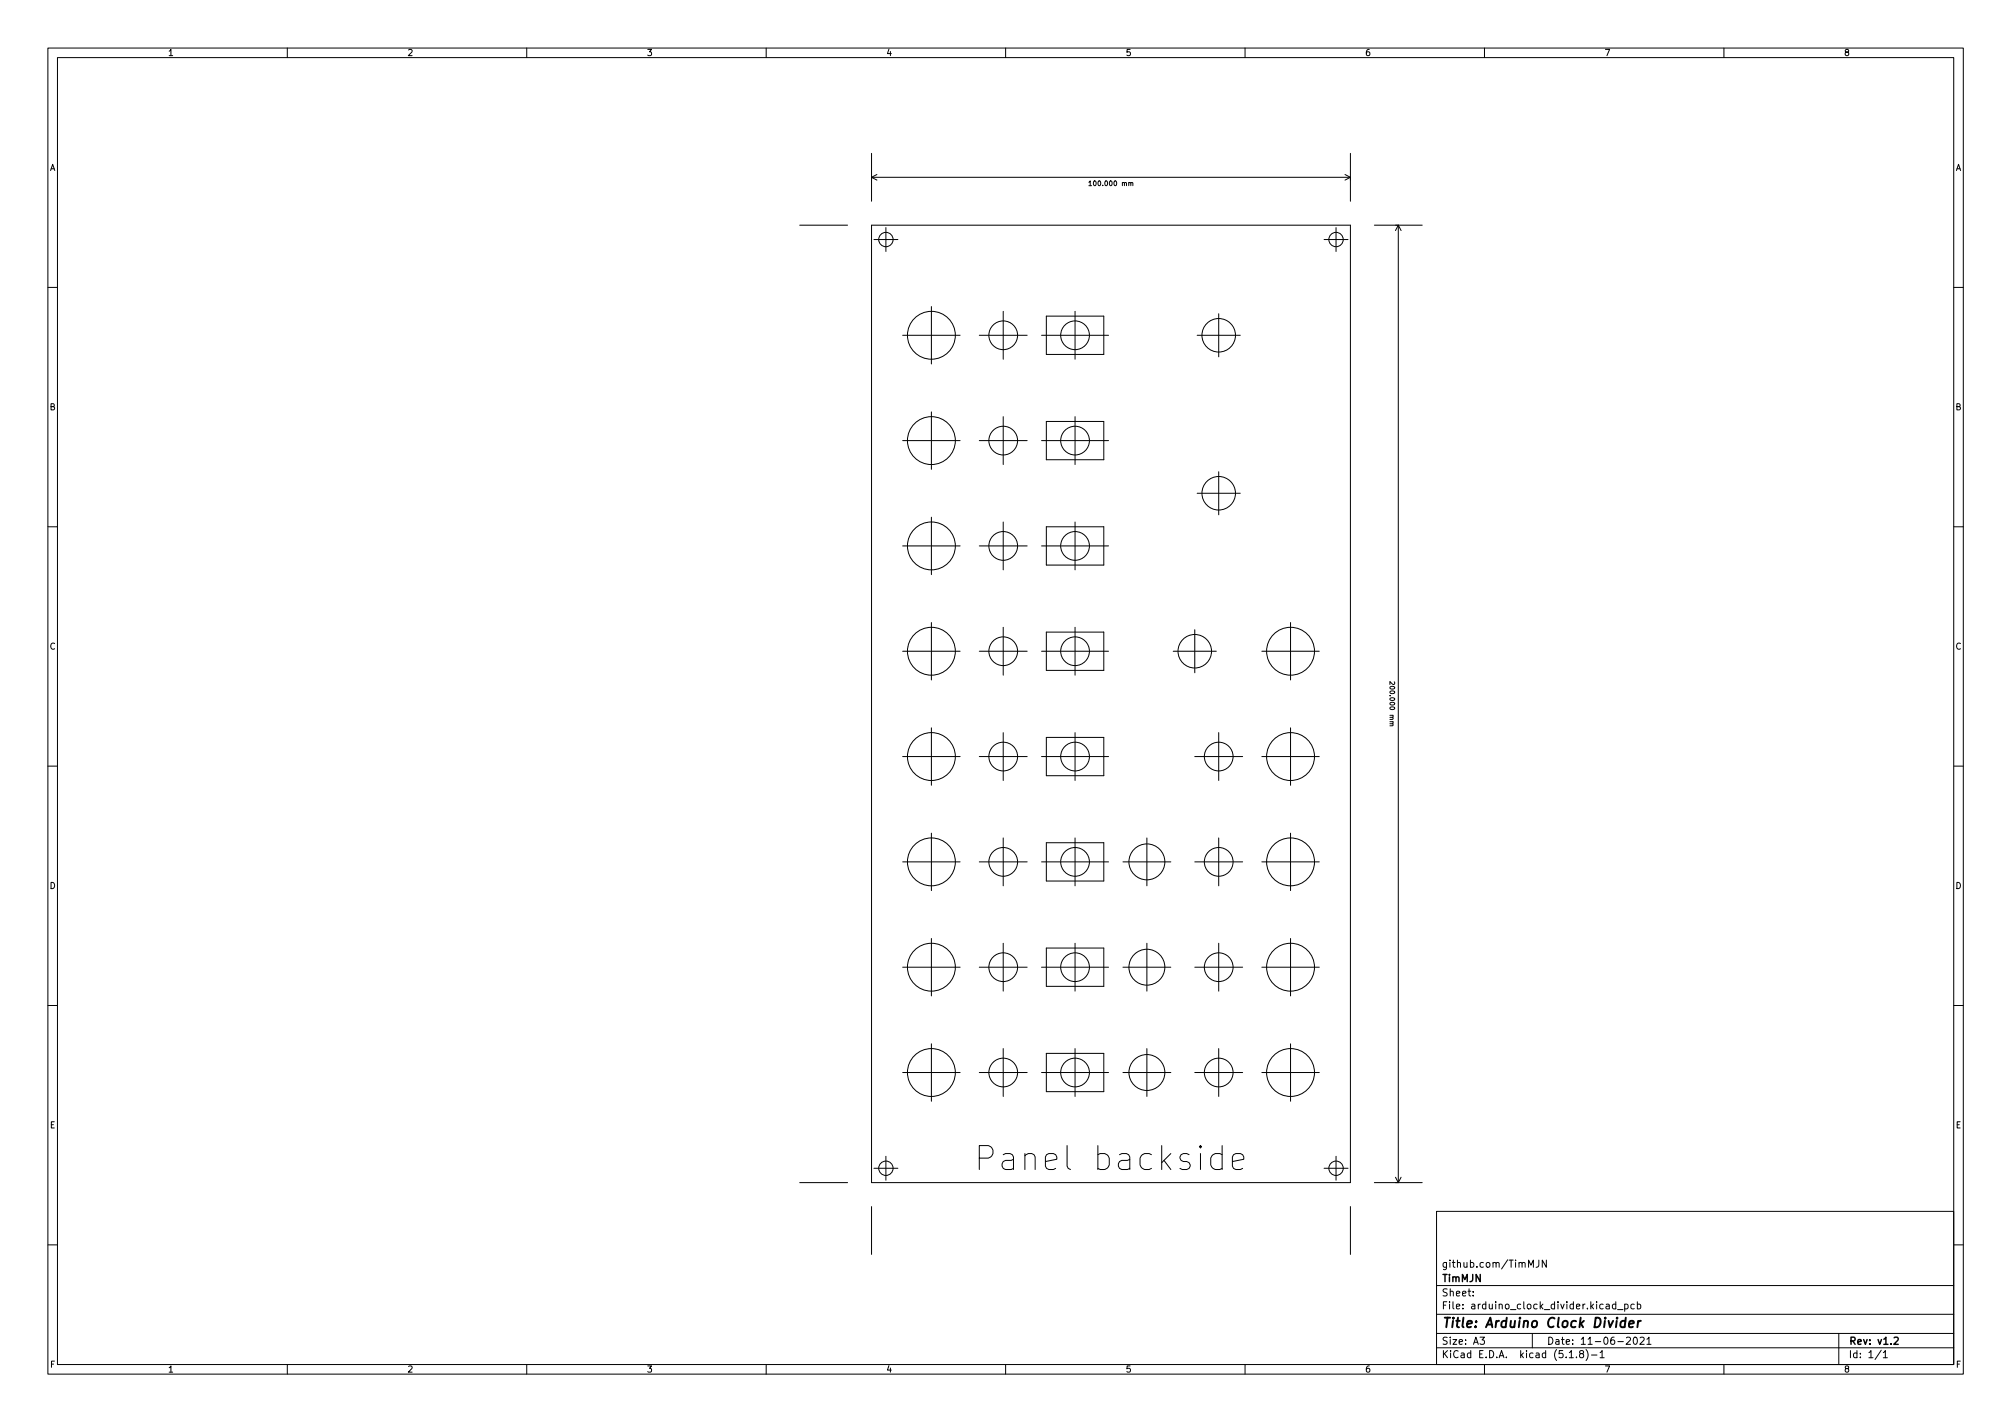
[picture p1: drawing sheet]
<svg xmlns="http://www.w3.org/2000/svg" width="420mm" height="297mm" viewBox="0 0 420 297" stroke-linecap="round" stroke-linejoin="round" font-family="sans-serif">
<defs><g id="words">
<text font-size="7" x="206.8" y="244.5">Panel backside</text>
<text font-size="2.8" x="301" y="277.3">Title: Arduino Clock Divider</text>
<g font-size="2.1">
<text x="301" y="267.8">TimMJN</text>
<text x="301" y="264.8">github.com/TimMJN</text>
<text x="301" y="273.5">File: arduino_clock_divider.kicad_pcb</text>
<text x="301" y="270.8">Sheet:</text>
<text x="301" y="280.9">Size: A3</text>
<text x="323" y="280.9">Date: 11-06-2021</text>
<text x="386" y="280.9">Rev: v1.2</text>
<text x="301" y="283.7">KiCad E.D.A. kicad (5.1.8)-1</text>
<text x="386" y="283.7">Id: 1/1</text>
</g>
<g font-size="1.8">
<text x="35" y="11.7">1</text>
<text x="85" y="11.7">2</text>
<text x="135" y="11.7">3</text>
<text x="185" y="11.7">4</text>
<text x="235" y="11.7">5</text>
<text x="285" y="11.7">6</text>
<text x="335" y="11.7">7</text>
<text x="385" y="11.7">8</text>
<text x="10.3" y="35.7">A</text>
<text x="408.3" y="35.7">A</text>
<text x="10.3" y="85.7">B</text>
<text x="408.3" y="85.7">B</text>
<text x="10.3" y="135.7">C</text>
<text x="408.3" y="135.7">C</text>
<text x="10.3" y="185.7">D</text>
<text x="408.3" y="185.7">D</text>
<text x="10.4" y="235.7">E</text>
<text x="408.4" y="235.7">E</text>
<text x="10.4" y="285.7">F</text>
<text x="35" y="286.7">1</text>
<text x="85" y="286.7">2</text>
<text x="135" y="286.7">3</text>
<text x="185" y="286.7">4</text>
<text x="235" y="286.7">5</text>
<text x="285" y="286.7">6</text>
<text x="335" y="286.7">7</text>
<text x="385" y="286.7">8</text>
<text x="408.4" y="285.7">F</text>
</g>
<g font-size="1.4">
<text x="228.1" y="38.8">100.000 mm</text>
<text x="290.2" y="143.1" transform="rotate(90 290.2 143.1)">200.000 mm</text>
</g>
</g></defs>
<g fill="none" stroke="#000" stroke-width=".21">
<path d="M10 10h400v277h-400zM12 12h396v273h-396zM60 10v2M110 10v2M160 10v2M210 10v2M260 10v2M310 10v2M360 10v2M182 37h100M182 32v10M182 37l1.1 .6"/>
<path d="M183.1 36.5l-1.1 .5M227.4 38.1l.3-.3v1M227.4 38.8h.6M236.1 38.3l.2-.2 .2 .1 .1 .6M280.9 36.5l1.1 .5M282 32v10M282 37l-1.1 .6M167 47h10M182 47h100v200h-100zM182.5 50h5M185 47.5v5M276.5 50h5"/>
<path d="M279 47.5v5M287 47h10M292 47v200M292 47l-.6 1.2M292 47l.6 1.2M10 60h2M188.5 70h12M194.5 64v12M204.5 70h10M209.5 65v10M217.5 70h14M218.5 66h12v8h-12z"/>
<path d="M224.5 65v10M250 70h9M254.5 65.5v9M408 60h2M188.5 92h12M194.5 86v12M204.5 92h10M209.5 87v10M217.5 92h14M218.5 88h12v8h-12zM224.5 87v10M254.5 98.5v9"/>
<path d="M10 110h2M188.5 114h12M194.5 108v12M204.5 114h10M209.5 109v10M217.5 114h14M218.5 110h12v8h-12zM224.5 109v10M250 103h9M408 110h2M188.5 136h12M194.5 130v12"/>
<path d="M204.5 136h10M209.5 131v10M217.5 136h14M218.5 132h12v8h-12zM224.5 131v10M245 136h9M249.5 131.5v9M263.5 136h12M269.5 130v12M188.5 158h12M194.5 152v12M204.5 158h10"/>
<path d="M209.5 153v10M217.5 158h14M218.5 154h12v8h-12zM224.5 153v10M249.5 158h10M254.5 153v10M263.5 158h12M269.5 152v12M290.8 151.2l.1 .4h-.7M291.2 142.4v.4l-.2 .2-.8-.6v.6M10 160h2M194.5 174v12"/>
<path d="M209.5 175v10M218.5 176h12v8h-12zM224.5 175v10M239.5 175v10M254.5 175v10M269.5 174v12M408 160h2M188.5 180h12M194.5 196v12M204.5 180h10M209.5 197v10M217.5 180h14"/>
<path d="M218.5 198h12v8h-12zM224.5 197v10M234.5 180h10M239.5 197v10M249.5 180h10M254.5 197v10M263.5 180h12M269.5 196v12M10 210h2M188.5 202h12M194.5 218v12M204.5 202h10"/>
<path d="M209.5 219v10M217.5 202h14M224.5 219v10M234.5 202h10M239.5 219v10M249.5 202h10M254.5 219v10M263.5 202h12M269.5 218v12M408 210h2M188.5 224h12M204.5 224h10"/>
<path d="M217.5 224h14M218.5 220h12v8h-12zM234.5 224h10M249.5 224h10M263.5 224h12M167 247h10M182 252v10M182.5 244h5M185 241.5v5M204.5 241.9h1.9a1.36 1.36 0 0 0 1-1.3 1.36 1.36 0 0 0-1-1.3h-1.9v5M257.4 242.6l2.3-.4v-.5l-.2-.5-.5-.2h-.9l-.5 .2-.2 .5v1.9l.2 .5 .5 .2h.9l.5-.2M276.5 244h5"/>
<path d="M279 241.5v5M282 252v10M287 247h10M291.4 245.9l.6 1.1M292.6 245.9l-.6 1.1M300 253h108v32h-108zM10 260h2M300 278.5h108M300 274.5h108M300 268.5h108M307.6 270.6v.1M307.6 269.8v.1"/>
<path d="M309.1 279.3h.9l-.5 .6 .4 .1v.7l-.2 .1-.6-.1M319.2 264.7v-1.5l.5 1.1 .5-1.1v1.5M320 278.5v3M321.4 263.2v1.1a.48 .48 0 0 1-.6 .4M322.9 263.2v1.5l-.8-1.5v1.5M337.4 272.5l-.4-.1-.3 .3 .1 .6h.6M337.4 271.9v1.5M337.8 273.6h1.1M339.3 272.5l.4-.1 .3 .3-.2 .6h-.5M339.3 272.4v1.5M339.6 279.5l.6-.2 .3 .4-.9 1.1h.9M341.2 279.5l.2-.2a.8 .8 0 0 1 .5 .8 .8 .8 0 0 1-.5 .7l-.2-.1-.1-.5z"/>
<path d="M341.3 272.5l-.4-.1-.3 .3 .1 .6h.6M341.9 272.5l.4-.1 .3 .3-.1 .6h-.6M341.9 271.9v1.5M342.5 279.5l.6-.2 .2 .4-.9 1.1h.9M343.9 279.7l.5-.4v1.5M384 278.5v6.5M408 260h2M60 285v2M110 285v2M160 285v2M210 285v2M260 285v2"/>
<path d="M300 281.5h108M310 285v2M327.7 282.5l.4-.4v1.5M327.7 283.6h.9M329.2 283.5v.1M330.1 282.8l-.3-.3 .1-.2 .2-.2 .5 .1 .1 .2-.1 .2-.6 .2-.2 .2 .1 .5 .2 .1h.3l.3-.3v-.3l-.3-.2M331.2 281.9a1.72 1.72 0 0 1 0 2.3M332.3 283h1.2M334.1 282.5l.5-.4v1.5M334.1 283.6h.9M343.9 280.8h.9M360 285v2"/>
<path d="M392.8 282l-1.2 2M393.3 282.5l.4-.4v1.5M393.3 283.6h.8"/>
<circle cx="185" cy="50" r="1.5"/>
<circle cx="279" cy="50" r="1.5"/>
<circle cx="194.5" cy="70" r="5"/>
<circle cx="209.5" cy="70" r="3"/>
<circle cx="224.5" cy="70" r="3"/>
<circle cx="254.5" cy="70" r="3.5"/>
<circle cx="194.5" cy="92" r="5"/>
<circle cx="209.5" cy="92" r="3"/>
<circle cx="224.5" cy="92" r="3"/>
<circle cx="194.5" cy="114" r="5"/>
<circle cx="209.5" cy="114" r="3"/>
<circle cx="224.5" cy="114" r="3"/>
<circle cx="254.5" cy="103" r="3.5"/>
<circle cx="194.5" cy="136" r="5"/>
<circle cx="209.5" cy="136" r="3"/>
<circle cx="224.5" cy="136" r="3"/>
<circle cx="249.5" cy="136" r="3.5"/>
<circle cx="269.5" cy="136" r="5"/>
<circle cx="194.5" cy="158" r="5"/>
<circle cx="209.5" cy="158" r="3"/>
<circle cx="224.5" cy="158" r="3"/>
<circle cx="254.5" cy="158" r="3"/>
<circle cx="269.5" cy="158" r="5"/>
<circle cx="194.5" cy="180" r="5"/>
<circle cx="209.5" cy="180" r="3"/>
<circle cx="224.5" cy="180" r="3"/>
<circle cx="239.5" cy="180" r="3.7"/>
<circle cx="254.5" cy="180" r="3"/>
<circle cx="269.5" cy="180" r="5"/>
<circle cx="194.5" cy="202" r="5"/>
<circle cx="209.5" cy="202" r="3"/>
<circle cx="224.5" cy="202" r="3"/>
<circle cx="239.5" cy="202" r="3.7"/>
<circle cx="254.5" cy="202" r="3"/>
<circle cx="269.5" cy="202" r="5"/>
<circle cx="194.5" cy="224" r="5"/>
<circle cx="209.5" cy="224" r="3"/>
<circle cx="224.5" cy="224" r="3"/>
<circle cx="239.5" cy="224" r="3.7"/>
<circle cx="254.5" cy="224" r="3"/>
<circle cx="269.5" cy="224" r="5"/>
<circle cx="185" cy="244" r="1.5"/>
<circle cx="279" cy="244" r="1.5"/>
</g>
<path d="M395.5 279.5l.6-.2 .3 .4-.9 1.1h.9" fill="none" stroke="#000" stroke-width=".3"/>
<path d="M339.4 276a.66 .66 0 0 0-1 .3v.6l.1 .2h.8M339.5 275.2l-.2 2M340.2 276.6l1-.2-.1-.4-.5-.1-.4 .3v.9h.8M342.1 275.9l-.2 1.3M342.7 275.9l-.4 .1-.3 .3" fill="none" stroke="#000" stroke-width=".4"/>
<use href="#words"/>
</svg>
